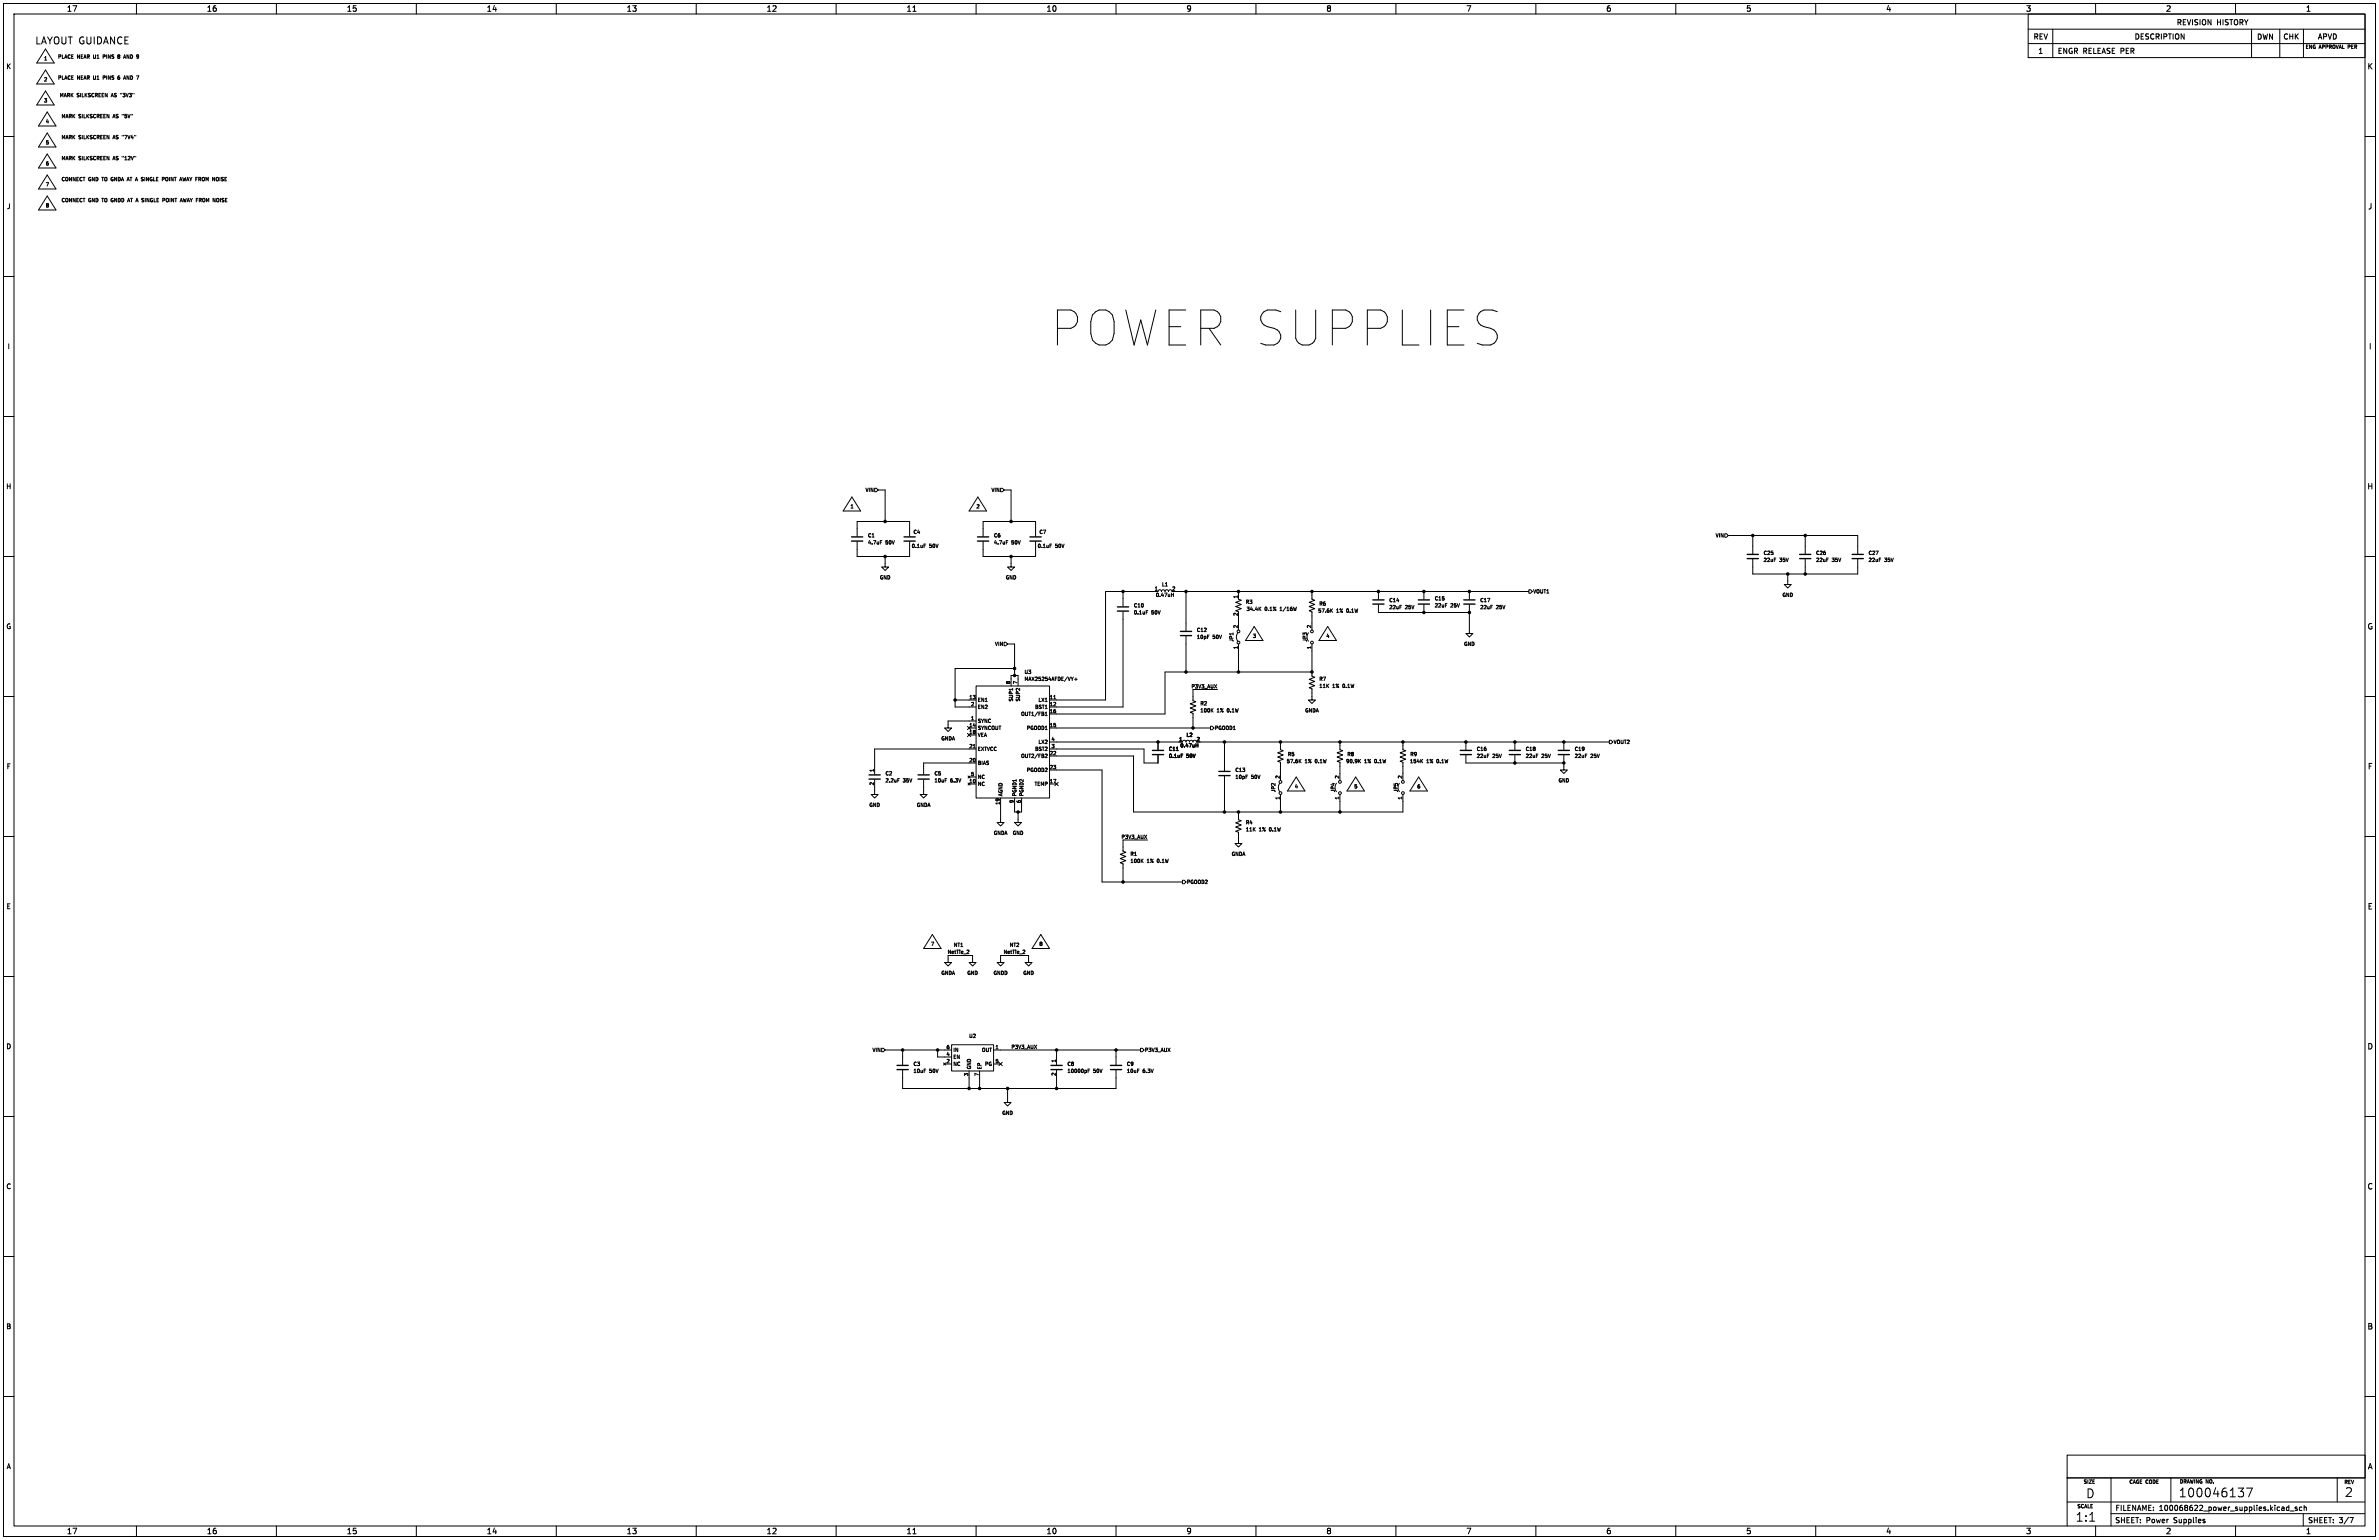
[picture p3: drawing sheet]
<svg xmlns="http://www.w3.org/2000/svg" width="864mm" height="559mm" viewBox="0 0 864 559" stroke-linecap="round" stroke-linejoin="round" font-family="sans-serif">
<defs><g id="words">
<text font-size="17.7" x="380.7" y="126.8">POWER SUPPLIES</text>
<g font-size="4.4">
<text x="757.3" y="543.9">D</text>
<text x="803" y="543.6">100046137</text>
<text x="851.2" y="543.5">2</text>
<text x="753.3" y="552.4">1:1</text>
</g>
<text font-size="3.5" x="12.7" y="16.3">LAYOUT GUIDANCE</text>
<g font-size="2.8">
<text x="24.1" y="4.5">17</text>
<text x="74.9" y="4.5">16</text>
<text x="125.7" y="4.5">15</text>
<text x="176.5" y="4.5">14</text>
<text x="227.3" y="4.5">13</text>
<text x="278.1" y="4.5">12</text>
<text x="328.9" y="4.5">11</text>
<text x="379.7" y="4.5">10</text>
<text x="430.5" y="4.5">9</text>
<text x="481.3" y="4.5">8</text>
<text x="532.1" y="4.5">7</text>
<text x="582.9" y="4.5">6</text>
<text x="633.7" y="4.5">5</text>
<text x="684.5" y="4.5">4</text>
<text x="735.3" y="4.5">3</text>
<text x="786.1" y="4.5">2</text>
<text x="836.9" y="4.5">1</text>
<text x="859.3" y="25.5">K</text>
<text x="859.5" y="76.3">J</text>
<text x="859.8" y="127.1">I</text>
<text x="859.3" y="177.9">H</text>
<text x="859.3" y="228.7">G</text>
<text x="859.5" y="279.5">F</text>
<text x="859.4" y="330.3">E</text>
<text x="859.3" y="381.1">D</text>
<text x="859.3" y="431.9">C</text>
<text x="859.3" y="482.7">B</text>
<text x="859.5" y="533.5">A</text>
<text x="24.1" y="556.9">17</text>
<text x="74.9" y="556.9">16</text>
<text x="125.7" y="556.9">15</text>
<text x="176.5" y="556.9">14</text>
<text x="227.3" y="556.9">13</text>
<text x="278.1" y="556.9">12</text>
<text x="328.9" y="556.9">11</text>
<text x="379.7" y="556.9">10</text>
<text x="430.5" y="556.9">9</text>
<text x="481.3" y="556.9">8</text>
<text x="532.1" y="556.9">7</text>
<text x="582.9" y="556.9">6</text>
<text x="633.7" y="556.9">5</text>
<text x="684.5" y="556.9">4</text>
<text x="735.3" y="556.9">3</text>
<text x="786.1" y="556.9">2</text>
<text x="836.9" y="556.9">1</text>
</g>
<g font-size="2.7">
<text x="790.1" y="9.4">REVISION</text>
<text x="804.6" y="9.4">HISTORY</text>
<text x="738" y="14.6">REV</text>
<text x="774.8" y="14.6">DESCRIPTION</text>
<text x="819.2" y="14.6">DWN</text>
<text x="828.7" y="14.6">CHK</text>
<text x="841.3" y="14.6">APVD</text>
<text x="739.8" y="19.8">1</text>
<text x="746.8" y="19.8">ENGR RELEASE PER</text>
<text x="767.8" y="548.5">FILENAME:</text>
<text x="783.7" y="548.5">100068622_power_supplies.kicad_sch</text>
<text x="767.7" y="552.9">SHEET: Power</text>
<text x="789.1" y="552.9">Supplies</text>
<text x="837.7" y="552.9">SHEET: 3/7</text>
</g>
<g font-size="2.5">
<text x="2.2" y="25.3">K</text>
<text x="2.4" y="76.1">J</text>
<text x="2.6" y="126.9">I</text>
<text x="2.1" y="177.7">H</text>
<text x="2.2" y="228.5">G</text>
<text x="2.3" y="279.3">F</text>
<text x="2.2" y="330.1">E</text>
<text x="2.2" y="380.9">D</text>
<text x="2.2" y="431.7">C</text>
<text x="2.2" y="482.5">B</text>
<text x="2.3" y="533.3">A</text>
</g>
<g font-size="1.8">
<text x="836.8" y="18">ENG</text>
<text x="841.9" y="18">APPROVAL PER</text>
<text x="15.9" y="22">1</text>
<text x="21" y="21.3">PLACE NEAR U1</text>
<text x="37.7" y="21.3">PINS</text>
<text x="43.2" y="21.3">8</text>
<text x="45.6" y="21.3">AND 9</text>
<text x="15.9" y="29.6">2</text>
<text x="21" y="29">PLACE NEAR U1</text>
<text x="37.7" y="29">PINS</text>
<text x="43.2" y="29">6</text>
<text x="45.6" y="29">AND 7</text>
<text x="21.6" y="35.3">MARK SILKSCREEN</text>
<text x="40.5" y="35.3">AS &quot;3V3&quot;</text>
<text x="15.9" y="37.2">3</text>
<text x="16.5" y="44.8">4</text>
<text x="22.2" y="42.9">MARK SILKSCREEN</text>
<text x="41.1" y="42.9">AS &quot;5V&quot;</text>
<text x="16.5" y="52.5">5</text>
<text x="22.2" y="50.6">MARK SILKSCREEN</text>
<text x="41.1" y="50.6">AS &quot;7V4&quot;</text>
<text x="22.2" y="58.2">MARK SILKSCREEN</text>
<text x="41.1" y="58.2">AS &quot;12V&quot;</text>
<text x="16.5" y="60.1">6</text>
<text x="22.2" y="65.8">CONNECT GND TO GNDA AT A SINGLE</text>
<text x="59.9" y="65.8">POINT</text>
<text x="66.6" y="65.8">AWAY FROM NOISE</text>
<text x="16.5" y="67.7">7</text>
<text x="16.5" y="75.3">8</text>
<text x="22.2" y="73.4">CONNECT GND TO GNDD AT A SINGLE</text>
<text x="60.1" y="73.4">POINT</text>
<text x="66.8" y="73.4">AWAY FROM NOISE</text>
<text x="314.1" y="178.7">VIN</text>
<text x="359.8" y="178.7">VIN</text>
<text x="308.6" y="184.5">1</text>
<text x="354.3" y="184.5">2</text>
<text x="315" y="195.2">C1</text>
<text x="315" y="197.7">4.7uF</text>
<text x="321.4" y="197.7">50V</text>
<text x="331.5" y="193.9">C4</text>
<text x="360.7" y="195.2">C6</text>
<text x="360.7" y="197.7">4.7uF</text>
<text x="367.1" y="197.7">50V</text>
<text x="377.2" y="193.9">C7</text>
<text x="622.7" y="195.2">VIN</text>
<text x="330.8" y="199">0.1uF</text>
<text x="337.3" y="199">50V</text>
<text x="376.6" y="199">0.1uF</text>
<text x="383" y="199">50V</text>
<text x="640.1" y="201.5">C25</text>
<text x="659.1" y="201.5">C26</text>
<text x="678.2" y="201.5">C27</text>
<text x="640.1" y="204.1">22uF</text>
<text x="645.9" y="204.1">35V</text>
<text x="659.1" y="204.1">22uF</text>
<text x="665" y="204.1">35V</text>
<text x="678.2" y="204.1">22uF</text>
<text x="684" y="204.1">35V</text>
<text x="319.3" y="210.4">GND</text>
<text x="365" y="210.4">GND</text>
<text x="419" y="214.4">1</text>
<text x="421.7" y="213">L1</text>
<text x="425.4" y="214.4">2</text>
<text x="556.5" y="215.5">VOUT1</text>
<text x="411.5" y="220.6">C10</text>
<text x="419.5" y="216.8">0.47uH</text>
<text x="449.3" y="217.2" transform="rotate(-90 449.3 217.2)">1</text>
<text x="452.1" y="219.3">R3</text>
<text x="452.4" y="221.8">34.4K</text>
<text x="459.1" y="221.8">0.1%</text>
<text x="464.7" y="221.8">1/16W</text>
<text x="478.8" y="219.9">R6</text>
<text x="504.2" y="221.2">22uF</text>
<text x="510" y="221.2">25V</text>
<text x="520.7" y="218">C15</text>
<text x="520.7" y="220.6">22uF</text>
<text x="526.5" y="220.6">25V</text>
<text x="537.2" y="218.7">C17</text>
<text x="537.2" y="221.2">22uF</text>
<text x="543" y="221.2">25V</text>
<text x="646.9" y="216.8">GND</text>
<text x="411.5" y="223.1">0.1uF</text>
<text x="417.9" y="223.1">50V</text>
<text x="449.3" y="223.6" transform="rotate(-90 449.3 223.6)">2</text>
<text x="478.4" y="222.5">57.6K</text>
<text x="485.1" y="222.5">1%</text>
<text x="488.9" y="222.5">0.1W</text>
<text x="434.4" y="229.5">C12</text>
<text x="434.4" y="232">10pF</text>
<text x="440.2" y="232">50V</text>
<text x="447.9" y="233" transform="rotate(-90 447.9 233)">JP1</text>
<text x="449.3" y="228" transform="rotate(-90 449.3 228)">2</text>
<text x="454.7" y="231.5">3</text>
<text x="474.6" y="233" transform="rotate(-90 474.6 233)">JP3</text>
<text x="476" y="228" transform="rotate(-90 476 228)">2</text>
<text x="481.3" y="231.5">4</text>
<text x="361.1" y="234.5">VIN</text>
<text x="449.3" y="235.7" transform="rotate(-90 449.3 235.7)">1</text>
<text x="476" y="235.7" transform="rotate(-90 476 235.7)">1</text>
<text x="531.4" y="234.5">GND</text>
<text x="371.8" y="244.7">U3</text>
<text x="366.8" y="248.4" transform="rotate(-90 366.8 248.4)">8</text>
<text x="369.3" y="248.4" transform="rotate(-90 369.3 248.4)">7</text>
<text x="371.8" y="247.2">MAX25254AFDE/VY+</text>
<text x="432.4" y="249.8">P3V3_AUX</text>
<text x="478.8" y="247.2">R7</text>
<text x="478.8" y="249.8">11K</text>
<text x="483.7" y="249.8">1%</text>
<text x="487.5" y="249.8">0.1W</text>
<text x="351.7" y="253.7">13</text>
<text x="352.4" y="256.3">2</text>
<text x="354.8" y="254.9">EN1</text>
<text x="354.8" y="257.4">EN2</text>
<text x="367.9" y="254.7" transform="rotate(-90 367.9 254.7)">SUP1</text>
<text x="370.4" y="254.7" transform="rotate(-90 370.4 254.7)">SUP2</text>
<text x="375.6" y="257.4">BST1</text>
<text x="376.8" y="254.9">LX1</text>
<text x="381" y="253.7">11</text>
<text x="381" y="256.3">12</text>
<text x="435.6" y="256.1">R2</text>
<text x="351.7" y="263.9">14</text>
<text x="352.4" y="261.4">1</text>
<text x="354.8" y="262.5">SYNC</text>
<text x="370.6" y="259.9">OUT1/FB1</text>
<text x="381" y="263.9">15</text>
<text x="381" y="258.8">16</text>
<text x="435.6" y="258.7">100K</text>
<text x="441.7" y="258.7">1%</text>
<text x="445.5" y="258.7">0.1W</text>
<text x="473.7" y="258.7">GNDA</text>
<text x="341.6" y="268.8">GNDA</text>
<text x="351.7" y="266.4">18</text>
<text x="354.8" y="265">SYNCOUT</text>
<text x="354.8" y="267.6">VEA</text>
<text x="372.6" y="265">PGOOD1</text>
<text x="381.6" y="269">4</text>
<text x="427.9" y="269">1</text>
<text x="430.6" y="267.6">L2</text>
<text x="434.3" y="269">2</text>
<text x="440.9" y="265">PGOOD1</text>
<text x="351.7" y="271.5">21</text>
<text x="354.8" y="272.6">EXTVCC</text>
<text x="370.6" y="275.2">OUT2/FB2</text>
<text x="375.6" y="272.6">BST2</text>
<text x="376.8" y="270.1">LX2</text>
<text x="381" y="274.1">22</text>
<text x="381.6" y="271.5">3</text>
<text x="424.2" y="272.6">C11</text>
<text x="424.2" y="275.2">0.1uF</text>
<text x="428.3" y="271.4">0.47uH</text>
<text x="430.6" y="275.2">50V</text>
<text x="467.4" y="274.5">R5</text>
<text x="489" y="274.5">R8</text>
<text x="511.8" y="274.5">R9</text>
<text x="536" y="272.6">C16</text>
<text x="536" y="275.2">22uF</text>
<text x="541.8" y="275.2">25V</text>
<text x="553.7" y="272.6">C18</text>
<text x="553.7" y="275.2">22uF</text>
<text x="559.6" y="275.2">25V</text>
<text x="571.5" y="272.6">C19</text>
<text x="571.5" y="275.2">22uF</text>
<text x="577.3" y="275.2">25V</text>
<text x="585.7" y="270.1">VOUT2</text>
<text x="317.2" y="280.2" transform="rotate(-90 317.2 280.2)">1</text>
<text x="321.3" y="281.5">C2</text>
<text x="339.1" y="281.5">C5</text>
<text x="351.7" y="276.6">20</text>
<text x="352.4" y="281.7">5</text>
<text x="354.8" y="277.7">BIAS</text>
<text x="372.6" y="280.3">PGOOD2</text>
<text x="381" y="279.1">23</text>
<text x="448.3" y="280.3">C13</text>
<text x="467" y="277.1">57.6K</text>
<text x="473.6" y="277.1">1%</text>
<text x="477.5" y="277.1">0.1W</text>
<text x="488.5" y="277.1">90.9K</text>
<text x="495.2" y="277.1">1%</text>
<text x="499.1" y="277.1">0.1W</text>
<text x="511.7" y="277.1">154K</text>
<text x="517.8" y="277.1">1%</text>
<text x="521.6" y="277.1">0.1W</text>
<text x="317.2" y="285.1" transform="rotate(-90 317.2 285.1)">2</text>
<text x="321.3" y="284.1">2.2uF</text>
<text x="327.8" y="284.1">35V</text>
<text x="339.1" y="284.1">10uF</text>
<text x="344.9" y="284.1">6.3V</text>
<text x="351.7" y="284.2">10</text>
<text x="354.8" y="285.3">NC</text>
<text x="354.8" y="282.8">NC</text>
<text x="375.5" y="285.3">TEMP</text>
<text x="381" y="284.2">17</text>
<text x="448.3" y="282.8">10pF</text>
<text x="454.1" y="282.8">50V</text>
<text x="463.1" y="287.6" transform="rotate(-90 463.1 287.6)">JP2</text>
<text x="464.6" y="282.6" transform="rotate(-90 464.6 282.6)">2</text>
<text x="469.9" y="286.1">4</text>
<text x="484.7" y="287.6" transform="rotate(-90 484.7 287.6)">JP4</text>
<text x="486.2" y="282.6" transform="rotate(-90 486.2 282.6)">2</text>
<text x="491.5" y="286.1">5</text>
<text x="507.6" y="287.6" transform="rotate(-90 507.6 287.6)">JP5</text>
<text x="509" y="282.6" transform="rotate(-90 509 282.6)">2</text>
<text x="514.3" y="286.1">6</text>
<text x="565.7" y="284.1">GND</text>
<text x="315.5" y="293">GND</text>
<text x="332.7" y="293">GNDA</text>
<text x="363" y="292.1" transform="rotate(-90 363 292.1)">19</text>
<text x="364.1" y="289.1" transform="rotate(-90 364.1 289.1)">AGND</text>
<text x="368" y="291.5" transform="rotate(-90 368 291.5)">9</text>
<text x="369.2" y="289.1" transform="rotate(-90 369.2 289.1)">PGND1</text>
<text x="370.6" y="291.5" transform="rotate(-90 370.6 291.5)">6</text>
<text x="371.7" y="289.1" transform="rotate(-90 371.7 289.1)">PGND2</text>
<text x="464.6" y="290.3" transform="rotate(-90 464.6 290.3)">1</text>
<text x="486.2" y="290.3" transform="rotate(-90 486.2 290.3)">1</text>
<text x="509" y="290.3" transform="rotate(-90 509 290.3)">1</text>
<text x="452.1" y="299.3">R4</text>
<text x="360.6" y="303.1">GNDA</text>
<text x="367.5" y="303.1">GND</text>
<text x="407" y="304.4">P3V3_AUX</text>
<text x="452.1" y="301.9">11K</text>
<text x="457" y="301.9">1%</text>
<text x="460.8" y="301.9">0.1W</text>
<text x="410.2" y="310.7">R1</text>
<text x="447" y="310.7">GNDA</text>
<text x="410.2" y="313.3">100K</text>
<text x="416.3" y="313.3">1%</text>
<text x="420.1" y="313.3">0.1W</text>
<text x="430.7" y="320.9">PGOOD2</text>
<text x="337.8" y="343.3">7</text>
<text x="343.9" y="346.3">NetTie_2</text>
<text x="346.1" y="343.8">NT1</text>
<text x="364.2" y="346.3">NetTie_2</text>
<text x="366.4" y="343.8">NT2</text>
<text x="377.2" y="343.3">8</text>
<text x="341.6" y="353.9">GNDA</text>
<text x="351" y="353.9">GND</text>
<text x="360.5" y="353.9">GNDD</text>
<text x="371.3" y="353.9">GND</text>
<text x="351.7" y="376.8">U2</text>
<text x="316.6" y="381.9">VIN</text>
<text x="343.5" y="383.3">4</text>
<text x="343.5" y="380.7">6</text>
<text x="345.9" y="381.9">IN</text>
<text x="356.3" y="381.9">OUT</text>
<text x="361.2" y="380.7">1</text>
<text x="367" y="380.7">P3V3_AUX</text>
<text x="415.5" y="381.9">P3V3_AUX</text>
<text x="331.5" y="386.9">C3</text>
<text x="331.5" y="389.5">10uF</text>
<text x="337.3" y="389.5">50V</text>
<text x="343.5" y="385.8">2</text>
<text x="345.9" y="386.9">NC</text>
<text x="345.9" y="384.4">EN</text>
<text x="352.7" y="388.1" transform="rotate(-90 352.7 388.1)">GND</text>
<text x="356.5" y="388.1" transform="rotate(-90 356.5 388.1)">EP</text>
<text x="357.4" y="386.9">PG</text>
<text x="361.2" y="385.8">5</text>
<text x="383.3" y="385.6" transform="rotate(-90 383.3 385.6)">1</text>
<text x="387.4" y="386.9">C8</text>
<text x="387.4" y="389.5">10000pF</text>
<text x="396.8" y="389.5">50V</text>
<text x="409" y="386.9">C9</text>
<text x="409" y="389.5">10uF</text>
<text x="414.8" y="389.5">6.3V</text>
<text x="351.5" y="390.6" transform="rotate(-90 351.5 390.6)">3</text>
<text x="355.3" y="390.6" transform="rotate(-90 355.3 390.6)">7</text>
<text x="383.3" y="390.5" transform="rotate(-90 383.3 390.5)">2</text>
<text x="363.7" y="404.7">GND</text>
<text x="756.2" y="538.6">SIZE</text>
<text x="772.8" y="538.6">CAGE CODE</text>
<text x="791.1" y="538.5">DRAWING NO.</text>
<text x="850.8" y="538.7">REV</text>
<text x="753.9" y="547.5">SCALE</text>
</g>
</g></defs>
<g fill="none" stroke="#000" stroke-width=".36">
<path d="M1.3 1.3h861v556.2h-861zM5.1 5.1h853.4v548.6h-853.4zM16.5 17.8l3.2 5.1h-6.4zM45.2 19.9l-.4 1.3M49.5 1.3v3.8M100.3 1.3v3.8M151.1 1.3v3.8M201.9 1.3v3.8M252.7 1.3v3.8M303.5 1.3v3.8M331.4 4.1h1.1M354.3 1.3v3.8"/>
<path d="M405.1 1.3v3.8M455.9 1.3v3.8M506.7 1.3v3.8M557.5 1.3v3.8M608.3 1.3v3.8M659.1 1.3v3.8M709.9 1.3v3.8M736.2 5.1h122.3v15.8h-122.3zM736.2 10.6h122.3M736.3 15.8h122.2M745.2 10.6v10.3M760.7 1.3v3.8"/>
<path d="M811.5 1.3v3.8M817.3 10.6v10.3M827.6 10.6v10.3M836.2 10.6v10.3M16.5 25.4l3.2 5.1h-6.4zM16.5 33l3.2 5.1h-6.4zM44.9 20.8h.6M44.9 28.4h.6M45.2 27.5l-.4 1.3M1.3 49.5h3.8M17.1 48.3l3.2 5h-6.3zM17.1 40.6l3.2 5.1h-6.3z"/>
<path d="M17.1 55.9l3.2 5.1h-6.3zM858.5 49.5h3.8M17.1 63.5l3.2 5.1h-6.3zM17.1 71.1l3.2 5.1h-6.3zM58.9 64.4h.6M59.1 72h.6M59.5 65h-.6M59.7 72.6h-.6M65.6 64.4l.4 1.2M65.8 72l.4 1.2M1.3 100.3h3.8M858.5 100.3h3.8"/>
<path d="M1.3 151.1h3.8M858.5 151.1h3.8M317.5 177.2h.6l.7 .6-.7 .6h-.6zM318.8 177.8h2.5v11.4M363.2 177.2h.7l.6 .6-.6 .6h-.7zM364.5 177.8h2.5v11.4M309.2 180.3l3.2 5.1h-6.3zM311.1 196.6v5.3h19.1v-5.3M311.1 194.6v-5.4h19.1v5.4M319.5 196.2h.7M335.4 197.4h.6M355 180.3l3.1 5.1h-6.3z"/>
<path d="M356.9 196.6v5.3h19v-5.3M356.9 194.6v-5.4h19v5.4M365.3 196.2h.6M381.1 197.4h.6M626.1 193.7h.6l.7 .6-.7 .6h-.6zM627.4 194.3h47v6.6M636.3 194.3v6.6M655.3 194.3v6.6M1.3 201.9h3.8M321.3 201.9v3.8h1.3l-1.3 1.3-1.3-1.3h1.3M367 201.9v3.8h1.3l-1.3 1.3-1.2-1.3h1.2M407.7 214.6v5.4"/>
<path d="M425.2 215.8h.8M425.4 214.6l-.1-.4-.5-.2-.4 .2-.2 .4-.2-.4-.5-.2-.4 .2-.2 .4-.2-.4-.4-.2-.5 .2-.2 .4-.1-.4-.5-.2-.4 .2-.2 .4h-19.1v39.4h-20.3M426 215.2v1.3M426.7 214.6h128.3M430.5 214.6v14.3M449.6 217.4l1 .4-2 .8 2 .7-2 .8 2 .8-2 .7 1 .4v.3M449.6 214.6v2.6M476.2 214.6v2.8l1.1 .4-2.1 .8 2.1 .7-2.1 .8 2.1 .8-2.1 .7 1 .4v6.6M500.4 214.6v2.8M500.4 219.5v2.8h33M505.3 217.2a.56 .56 0 0 0-.8 .6 .56 .56 0 0 0 .8 .5M505.8 218.4h.7"/>
<path d="M505.8 217.5l.4-.4v1.3M507.3 217.1l-.3 .9h.8M507.6 217.5v.9M516.9 214.6v2.8M516.9 219.5v2.8M533.4 219.5v10.4h1.3l-1.3 1.2-1.3-1.2h1.3M533.4 214.6v2.8M555 214h.6l.7 .6-.7 .7h-.6zM636.3 202.9v5.4h38.1v-5.4M649 208.3v3.8h1.2l-1.2 1.3-1.3-1.3h1.3M655.3 202.9v5.4M858.5 201.9h3.8"/>
<path d="M364.5 233h.6l.7 .7-.7 .6h-.6zM365.8 233.7h2.5v11.4M407.7 222v34.5h-26.7M416.1 221.6h.6M430.5 230.9v12.9M449.3 229.6l-.5 1.5 .5 1.6M449.6 223.5v5.1M449.6 233.7v10.1M455.3 227.3l3.2 5.1h-6.4zM457.2 220.8l.5 .8M457.7 220.3l-.7 .7M470.6 220.3l-.3 1.3"/>
<path d="M475 229.6l-.5 1.5 .5 1.6M476.2 233.7v11.7l1.1 .3-2.1 .8 2.1 .8-2.1 .7 2.1 .8-2.1 .8 1 .3v4.1h1.3l-1.3 1.3-1.2-1.3h1.2M482 227.3l3.1 5.1h-6.3zM483.2 221.5l.5 .7M483.7 220.9l-.7 .8M1.3 252.7h3.8M346.7 254h7.6M354.3 248.9h26.7v40.7h-26.7zM367 248.9v-3.8h2.6v3.8M368.3 242.6h-21.6v13.9h7.6M379.4 259.7h.7M379.4 258.8l.4-.4v1.3"/>
<path d="M382.5 253.6h.7M390.1 246.5h.9M390.6 246v1M439.8 257.7l.6 .7M440.4 257.1l-.7 .7M442 250.2h-8.9v4.1l1 .3-2 .8 2 .8-2 .7 2 .8-2 .7 1 .4v5.4M476.2 243.8h-53.3v15.3h-41.9M858.5 252.7h3.8M351.2 266.1l1.2 1.2M351.2 263.6l1.2 1.2M351.8 264.2h2.5M351.8 266.7h2.5"/>
<path d="M352.4 266.1l-1.2 1.2M352.4 263.6l-1.2 1.2M353.3 271.4h.7M354.3 261.6h-10.1v2.6h1.2l-1.2 1.2-1.3-1.2h1.3M354.3 276.9h-19v4M354.3 271.8h-36.8v9.1M379.5 273.7h.5M380 273.7l.1 .1M380.1 273.8v.4l-.7 .7h.7M381 269.2h48.3l.1-.4 .5-.2 .4 .2 .2 .4 .6-.6 .5 .2 .2 .4 .2-.4 .6-.2 .5 .6 .2-.4 .5-.2 .5 .6M381 274.3h30.5v20.3h97.8v-6.3M381 271.8h34.3v5.1h5.1v-2.8"/>
<path d="M381 264.2h58.4M381 279.4h19v40.6h29.3M420.4 269.2v2.8M427 272.4h.7M428.8 273.6h.6M434.1 270.4h.8M434.9 269.8v1.3M435.6 269.2h148.6M439.4 263.5h.7l.6 .7-.6 .6h-.7zM444.5 269.2v10.5M464.8 269.2v2.8l1 .4-2 .8 2 .7-2 .8 2 .8-2 .7 1 .4v6.6M471.8 276.1l.5 .7"/>
<path d="M472.3 275.5l-.7 .8M486.4 269.2v2.8l1 .4-2 .8 2 .7-2 .8 2 .8-2 .7 1 .4v6.6M493.4 276.1l.5 .7M493.9 275.5l-.7 .8M509.3 269.2v2.8l1 .4-2 .8 2 .7-2 .8 2 .8-2 .7 1 .4v6.6M515.9 276.1l.6 .7M516.5 275.5l-.8 .8M532.1 269.2v2.8M532.1 274.1v2.8h35.6M549.9 269.2v2.8M549.9 274.1v2.8M567.7 274.1v5.3h1.3l-1.3 1.3-1.3-1.3h1.3"/>
<path d="M567.7 269.2v2.8M584.2 268.6h.6l.7 .6-.7 .7h-.6zM317.5 283v5.3h1.3l-1.3 1.3-1.3-1.3h1.3M325.9 282.5h.6M335.3 283v5.3h1.2l-1.2 1.3-1.3-1.3h1.3M351.4 281.6l.8 .7M351.8 284.5h2.5M351.8 281.9h2.5M352.2 281.6l-.8 .7M363.2 289.6v8.9h1.3l-1.3 1.2-1.3-1.2h1.3M368.3 289.6v5h2.5v-5M369.6 294.6v3.9h1.2l-1.2 1.2-1.3-1.2h1.3"/>
<path d="M381 284.5h2.5M382.9 283.9l1.2 1.2M384.1 283.9l-1.2 1.2M444.5 281.7v12.9M449.6 294.6v2.8l1 .4-2 .8 2 .7-2 .8 2 .8-2 .7 1 .4v4.1h1.2l-1.2 1.2-1.3-1.2h1.3M464.6 284.2l-.5 1.5 .5 1.6M464.8 288.3v6.3M470.5 281.9l3.2 5.1h-6.3zM485.1 284.2l-.5 1.5 .5 1.6M486.4 288.3v6.3M492.1 281.9l3.2 5.1h-6.4zM508 284.2l-.5 1.5 .5 1.6"/>
<path d="M515 281.9l3.2 5.1h-6.4zM1.3 303.5h3.8M414.4 312.3l.6 .7M415 311.7l-.7 .8M416.6 304.8h-8.9v4.1l1 .3-2 .8 2 .8-2 .7 2 .8-2 .8 1 .3v6.6M429.3 319.4h.6l.6 .6-.6 .7h-.6zM858.5 303.5h3.8M338.5 339.1l3.1 5.1h-6.3zM377.8 339.1l3.2 5.1h-6.4zM1.3 354.3h3.8M344.2 346.7v2.6h1.2l-1.2 1.2-1.3-1.2h1.3M350.5 346.7h2.6v2.6h1.2l-1.2 1.2-1.3-1.2h1.3"/>
<path d="M351.5 344.7l.2 .6-.8 .7h.8M365.8 346.7h-2.6v2.6h1.3l-1.3 1.2-1.3-1.2h1.3M370.8 346.7h2.6v2.6h1.2l-1.2 1.2-1.3-1.2h1.3M371.8 344.7l.2 .6-.7 .7h.7M858.5 354.3h3.8M345.4 379.1h15.3v9.5h-15.3zM320 380.4h.7l.6 .6-.6 .6h-.7zM321.3 381h24.1M327.7 388.4v6.6h77.4v-6.6M327.7 381v5.3M340.4 381v2.5h5M342.5 385.7l.8 .8"/>
<path d="M342.9 386.1h2.5M343.3 385.7l-.8 .8M351.8 388.6v6.4M355.6 388.6v6.4M360.7 381h53.3M360.7 386.1h2.5M362.6 385.5l1.2 1.2M363.8 385.5l-1.2 1.2M365.8 395v5.1h1.2l-1.2 1.2-1.3-1.2h1.3M383.5 381v5.3M383.5 388.4v6.6M395 388.5h.4"/>
<path d="M395.6 387.9h-.6v1.3M405.1 381v5.3M414 380.4h.7l.6 .6-.6 .6h-.7zM1.3 405.1h3.8M858.5 405.1h3.8M1.3 455.9h3.8M858.5 455.9h3.8M1.3 506.7h3.8M858.5 506.7h3.8M750.4 528h108.2v8.3h-108.2zM750.4 536.3v17.4M750.4 536.3h108"/>
<path d="M766.3 536.3v17.4M788.1 536.2v8.8M848.4 536.3v8.7M49.5 553.7v3.8M100.3 553.7v3.8M151.1 553.7v3.8M201.9 553.7v3.8M252.7 553.7v3.8M303.5 553.7v3.8M331.4 556.6h1.1M354.3 553.7v3.8M405.1 553.7v3.8"/>
<path d="M455.9 553.7v3.8M506.7 553.7v3.8M557.5 553.7v3.8M608.3 553.7v3.8M659.1 553.7v3.8M709.9 553.7v3.8M750.4 545h108M758.6 552h1.8M760.7 553.7v3.8M766.3 549.3h92.1M791.5 543.1h1.8M791.5 540.9l.9-.9v3.1"/>
<path d="M794.8 540.3l.4-.3a1.71 1.71 0 0 1 .8 2.8l-.4 .3a1.71 1.71 0 0 1-.8-2.8zM798 540.1l.3-.1a1.72 1.72 0 0 1 1.2 1.3 1.72 1.72 0 0 1-.6 1.7l-.3 .1a1.71 1.71 0 0 1-.8-2.8zM799.9 551.9l.6 .4-.7 .3M799.9 551.3l.5 .1M802.1 540.3l-.5-.3a1.72 1.72 0 0 0-1.2 1.3 1.72 1.72 0 0 0 .6 1.7l.6 .1 .5-.3M811.5 553.7v3.8M830.2 548h.7M830.2 546.9h.7M830.9 546.2v1.9M831.3 548.3h1.5M833.9 546.9l-.5-.1-.2 .3v.3l.7 .2v.4h-.7M835.6 546.9l-.5-.1-.4 .4 .2 .8h.7"/>
<path d="M836.1 549.4v4.3M836.4 547l.7-.1 .1 1.2M836.4 546.2v1.9M853 550.6h1.3l-.8 2"/>
<circle cx="449.6" cy="229.1" r=".51"/>
<circle cx="449.6" cy="233.2" r=".51"/>
<circle cx="476.2" cy="233.2" r=".51"/>
<circle cx="476.2" cy="229.1" r=".51"/>
<circle cx="464.8" cy="287.8" r=".51"/>
<circle cx="464.8" cy="283.7" r=".51"/>
<circle cx="486.4" cy="283.7" r=".51"/>
<circle cx="486.4" cy="287.8" r=".51"/>
<circle cx="509.3" cy="287.8" r=".51"/>
<circle cx="509.3" cy="283.7" r=".51"/>
</g>
<g fill="none" stroke="#000" stroke-width=".51">
<path d="M309.1 196.3h4.1M309.1 194.8h4.1M328.2 196.3h4M328.2 194.8h4M354.8 196.3h4.1M354.8 194.8h4.1M373.9 196.3h4.1M373.9 194.8h4.1M498.3 219.2h4.1M498.3 217.7h4.1M514.9 219.2h4M514.9 217.7h4"/>
<path d="M531.4 219.2h4M531.4 217.7h4M634.2 202.7h4.1M634.2 201.2h4.1M653.3 202.7h4.1M653.3 201.2h4.1M672.3 202.7h4.1M672.3 201.2h4.1M405.6 221.7h4.1M405.6 220.2h4.1M428.5 230.6h4.1M428.5 229.1h4.1"/>
<path d="M418.3 273.8h4.1M418.3 272.3h4.1M442.5 279.9h4M530.1 273.8h4.1M530.1 272.3h4.1M547.9 273.8h4M547.9 272.3h4M565.7 273.8h4M565.7 272.3h4M315.5 282.7h4M315.5 281.2h4M333.2 282.7h4.1"/>
<path d="M333.2 281.2h4.1M442.5 281.4h4M325.6 388.1h4.1M325.6 386.6h4.1M381.5 388.1h4.1M381.5 386.6h4.1M403.1 388.1h4.1M403.1 386.6h4.1"/>
</g>
<g fill="#000" stroke="#000" stroke-width=".36">
<circle cx="321.3" cy="189.2" r=".46"/>
<circle cx="367" cy="189.2" r=".46"/>
<circle cx="636.3" cy="194.3" r=".46"/>
<circle cx="655.3" cy="194.3" r=".46"/>
<circle cx="321.3" cy="201.9" r=".46"/>
<circle cx="367" cy="201.9" r=".46"/>
<circle cx="407.7" cy="214.6" r=".46"/>
<circle cx="430.5" cy="214.6" r=".46"/>
<circle cx="449.6" cy="214.6" r=".46"/>
<circle cx="476.2" cy="214.6" r=".46"/>
<circle cx="500.4" cy="214.6" r=".46"/>
<circle cx="516.9" cy="214.6" r=".46"/>
<circle cx="533.4" cy="214.6" r=".46"/>
<circle cx="649" cy="208.3" r=".46"/>
<circle cx="655.3" cy="208.3" r=".46"/>
<circle cx="516.9" cy="222.3" r=".46"/>
<circle cx="533.4" cy="222.3" r=".46"/>
<circle cx="346.7" cy="254" r=".46"/>
<circle cx="368.3" cy="245.1" r=".46"/>
<circle cx="368.3" cy="242.6" r=".46"/>
<circle cx="430.5" cy="243.8" r=".46"/>
<circle cx="449.6" cy="243.8" r=".46"/>
<circle cx="476.2" cy="243.8" r=".46"/>
<circle cx="420.4" cy="269.2" r=".46"/>
<circle cx="433.1" cy="264.2" r=".46"/>
<circle cx="444.5" cy="269.2" r=".46"/>
<circle cx="464.8" cy="269.2" r=".46"/>
<circle cx="486.4" cy="269.2" r=".46"/>
<circle cx="509.3" cy="269.2" r=".46"/>
<circle cx="532.1" cy="269.2" r=".46"/>
<circle cx="549.9" cy="269.2" r=".46"/>
<circle cx="549.9" cy="276.9" r=".46"/>
<circle cx="567.7" cy="269.2" r=".46"/>
<circle cx="567.7" cy="276.9" r=".46"/>
<circle cx="369.6" cy="294.6" r=".46"/>
<circle cx="444.5" cy="294.6" r=".46"/>
<circle cx="449.6" cy="294.6" r=".46"/>
<circle cx="464.8" cy="294.6" r=".46"/>
<circle cx="486.4" cy="294.6" r=".46"/>
<circle cx="407.7" cy="320" r=".46"/>
<circle cx="327.7" cy="381" r=".46"/>
<circle cx="340.4" cy="381" r=".46"/>
<circle cx="351.8" cy="395" r=".46"/>
<circle cx="355.6" cy="395" r=".46"/>
<circle cx="365.8" cy="395" r=".46"/>
<circle cx="383.5" cy="381" r=".46"/>
<circle cx="383.5" cy="395" r=".46"/>
<circle cx="405.1" cy="381" r=".46"/>
</g>
<use href="#words"/>
</svg>
